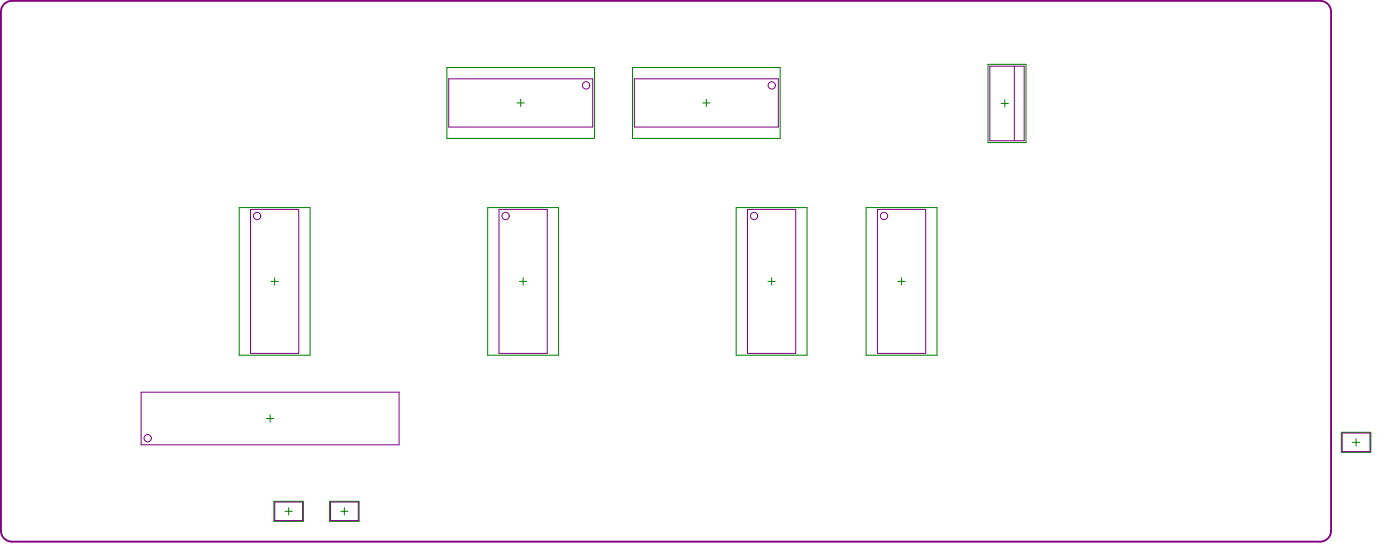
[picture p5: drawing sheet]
<svg xmlns="http://www.w3.org/2000/svg" width="637mm" height="248mm" viewBox="0 0 637 248" stroke-linecap="round" stroke-linejoin="round" font-family="sans-serif">
<g fill="none" stroke="#008000" stroke-width=".46">
<path d="M203 31h68v32h-68zM288 31h67v32h-67zM450 29h17v36h-17zM235 47h4M237 45v4M320 47h3M322 45v4M456 47h3M458 45v4M109 95h32v67h-32zM222 95h32v67h-32zM335 95h32v67h-32z"/>
<path d="M394 95h33v67h-33zM123 128h4M125 126v4M237 128h3M238 126v4M350 128h3M351 126v4M409 128h3M411 126v4M121 191h4M123 189v3M611 197h13v9h-13z"/>
<path d="M617 200v3M616 201h3M125 228h13v9h-13zM130 233h3M131 231v3M150 228h14v9h-14zM155 233h3M157 231v3"/>
</g>
<path d="M2 2l2-1 1-1h596a5 5 0 0 1 5 5v237a5 5 0 0 1-5 5h-596a5 5 0 0 1-5-5v-237z" fill="none" stroke="#800080" stroke-width=".84"/>
<g fill="none" stroke="#800080" stroke-width=".46">
<path d="M204 36h66v22h-66zM289 36h65v22h-65zM451 30h15v34h-15zM462 30v34M114 95h22v66h-22zM227 95h22v66h-22zM340 95h22v66h-22zM400 95h21v66h-21zM64 179h118v23h-118zM611 197h13v9h-13zM125 229h13v8h-13zM150 229h13v8h-13z"/>
<circle cx="267" cy="39" r="1.7"/>
<circle cx="351" cy="39" r="1.7"/>
<circle cx="117" cy="98" r="1.7"/>
<circle cx="230" cy="98" r="1.7"/>
<circle cx="343" cy="98" r="1.7"/>
<circle cx="403" cy="98" r="1.7"/>
<circle cx="67" cy="200" r="1.7"/>
</g>
</svg>
